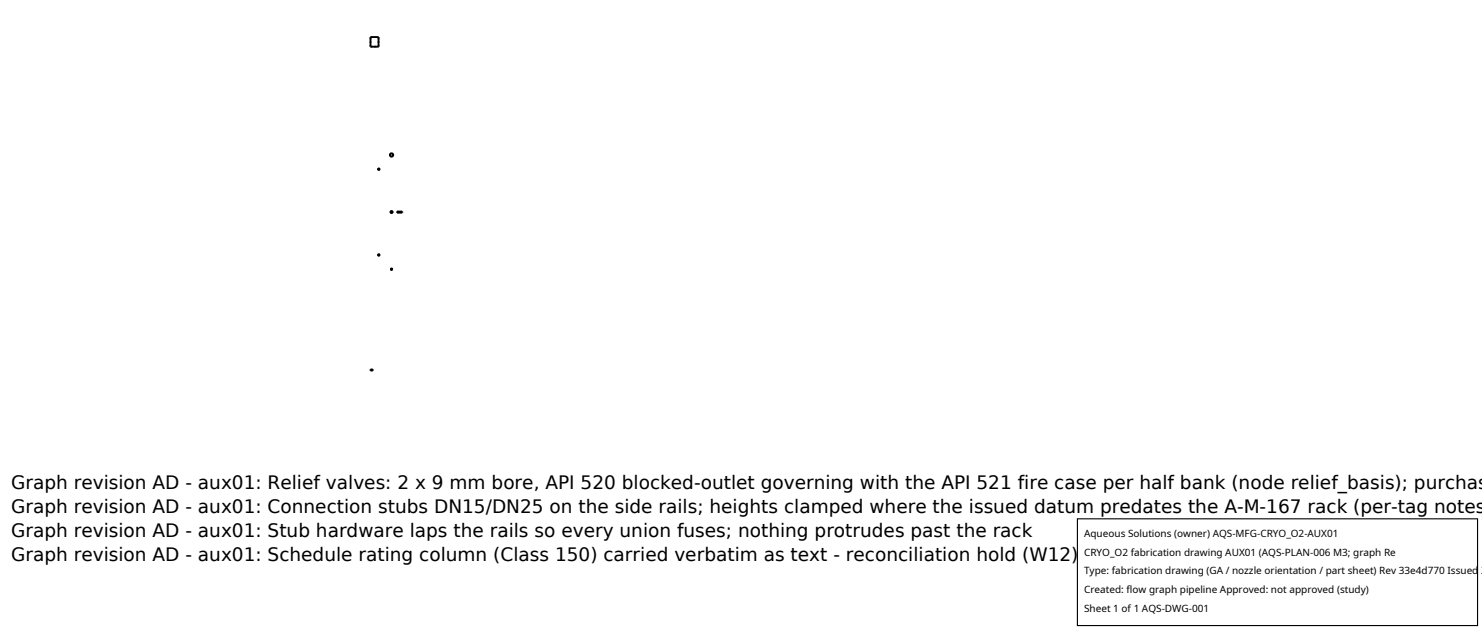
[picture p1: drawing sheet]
<svg xmlns="http://www.w3.org/2000/svg" width="212mm" height="90mm" viewBox="0 0 212 90" stroke-linecap="round" stroke-linejoin="round" font-family="sans-serif">
<defs><g id="words">
<g font-size="2.6">
<text x="1.6" y="69.8">Graph revision AD - aux01: Relief valves: 2 x 9 mm bore, API 520 blocked-outlet governing with the API 521 fire case per half bank (node relief_basis); purchas</text>
<text x="1.6" y="73.3">Graph revision AD - aux01: Connection stubs DN15/DN25 on the side rails; heights clamped where the issued datum predates the A-M-167 rack (per-tag notes</text>
<text x="1.6" y="76.7">Graph revision AD - aux01: Stub hardware laps the rails so every union fuses; nothing protrudes past the rack</text>
<text x="1.6" y="80.2">Graph revision AD - aux01: Schedule rating column (Class 150) carried verbatim as text - reconciliation hold (W12)</text>
</g>
<g font-size="1.4">
<text x="154.8" y="76.6">Aqueous Solutions (owner) AQS-MFG-CRYO_O2-AUX01</text>
<text x="154.8" y="79.3">CRYO_O2 fabrication drawing AUX01 (AQS-PLAN-006 M3; graph Re</text>
<text x="154.8" y="82">Type: fabrication drawing (GA / nozzle orientation / part sheet) Rev 33e4d770 Issued 2</text>
<text x="154.8" y="84.7">Created: flow graph pipeline Approved: not approved (study)</text>
<text x="154.8" y="87.4">Sheet 1 of 1 AQS-DWG-001</text>
</g>
</g></defs>
<g fill="none" stroke="#a0a0a0" stroke-width=".26" stroke-dasharray=".3 .3" stroke-linecap="butt">
<path d="M52.9 6.7h1.2M52.9 5.3h1.2M52.9 6.7v-1.4M54.1 6.7v-1.4M54.1 36.3l.1 .1-.1 .1-.1-.1 .1-.1M54.1 24.1l.1 .1h-.1h-.1l.1-.1M55.9 30.2l-.1 .1 .1 .1 .2-.1-.2-.1M55.9 38.4l-.1 .1h.1l.1-.1h-.1M55.9 21.9l-.1 .1-.1 .1 .2 .3 .3-.3-.3-.2M55.9 30.2l.2 .1-.2 .1-.1-.1 .1-.1M56.7 30.4v-.2M57.5 30.4v-.2"/>
<path d="M52.9 52.9v-.1M53.2 52.9v-.1"/>
</g>
<g fill="none" stroke="#000" stroke-width=".26">
<path d="M52.9 5.3h1.2v1.4h-1.2zM56.7 30.2h.8v.2h-.8zM52.9 52.8h.3v.1h-.3z"/>
<circle cx="54.1" cy="36.4" r=".08"/>
<circle cx="54.1" cy="24.2" r=".08"/>
<circle cx="55.9" cy="30.3" r=".13"/>
<circle cx="55.9" cy="38.4" r=".08"/>
<circle cx="55.9" cy="22.1" r=".23"/>
</g>
<path d="M153.9 74.1h57.1v15.2h-57.1z" fill="#fff" stroke="#000" stroke-width=".16"/>
<use href="#words"/>
</svg>
